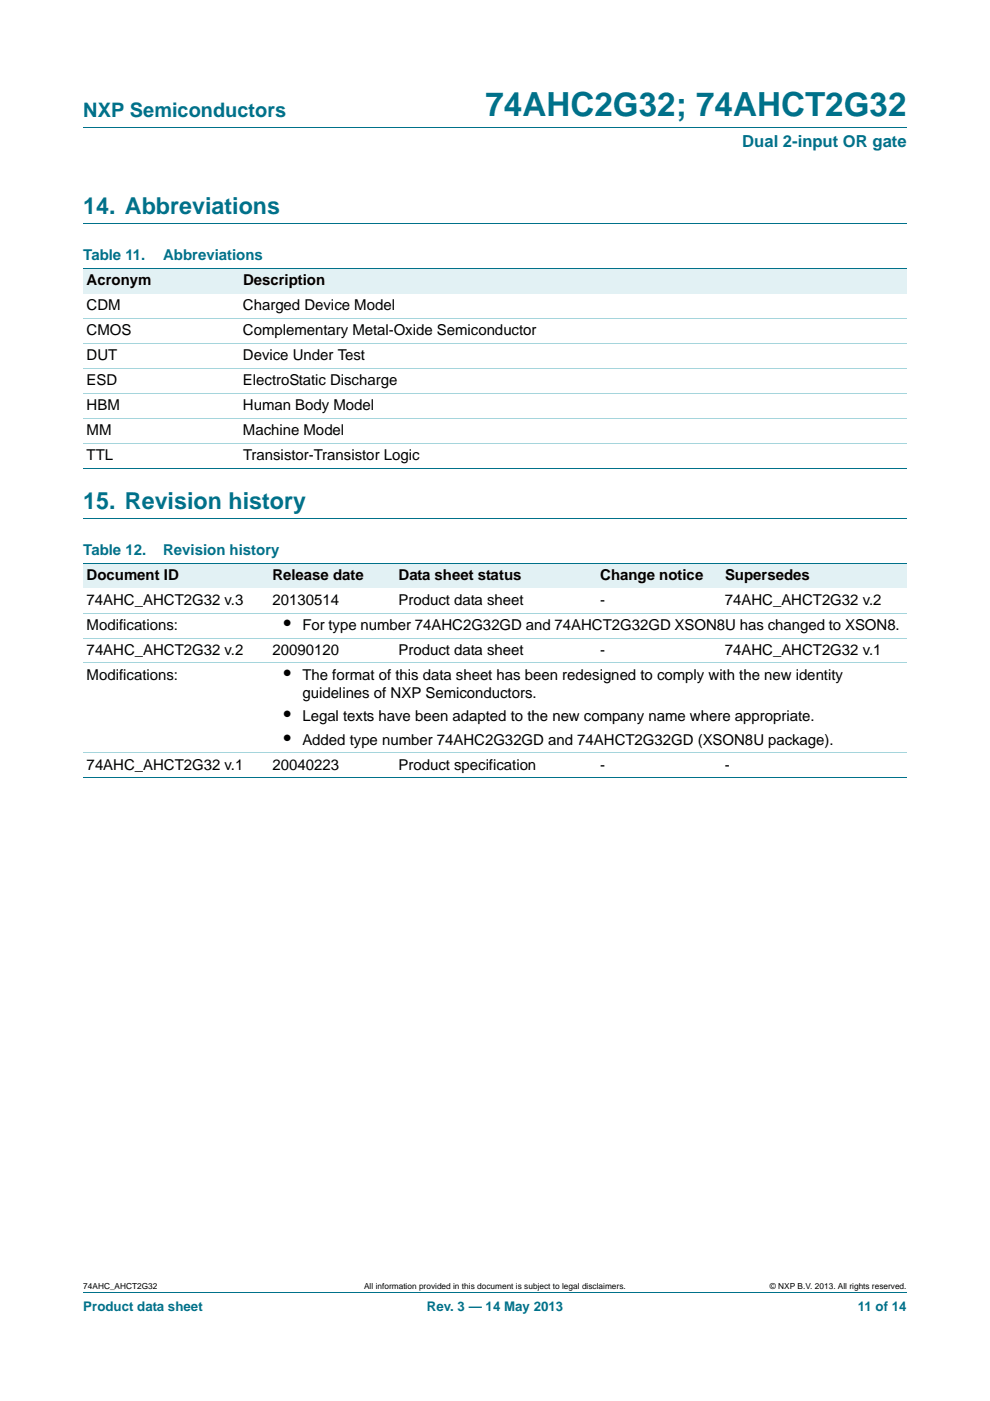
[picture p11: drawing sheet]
<svg xmlns="http://www.w3.org/2000/svg" width="210mm" height="297mm" viewBox="0 0 210 297" stroke-linecap="round" stroke-linejoin="round" font-family="sans-serif">
<defs><g id="words">
<text font-size="7" fill="#00718a" x="103" y="24.6">74AHC2G32; 74AHCT2G32</text>
<g font-size="4.9" fill="#00718a">
<text x="17.7" y="45.4">14. Abbreviations</text>
<text x="17.7" y="107.9">15. Revision history</text>
</g>
<text font-size="4.2" fill="#00718a" x="17.7" y="24.9">NXP Semiconductors</text>
<g font-size="4.2">
<text x="60.2" y="133.5">•</text>
<text x="60.2" y="144.1">•</text>
<text x="60.2" y="152.9">•</text>
<text x="60.2" y="157.9">•</text>
</g>
<text font-size="3.5" fill="#00718a" x="157.4" y="31.1">Dual 2-input OR gate</text>
<g font-size="3.2" fill="#00718a">
<text x="17.7" y="55.2">Table 11.</text>
<text x="34.6" y="55.2">Abbreviations</text>
<text x="17.7" y="117.7">Table 12.</text>
<text x="34.6" y="117.7">Revision history</text>
</g>
<g font-size="3.2">
<text x="18.4" y="65.8">CDM</text>
<text x="18.4" y="60.5">Acronym</text>
<text x="51.5" y="65.8">Charged Device Model</text>
<text x="51.5" y="60.5">Description</text>
<text x="18.4" y="71.1">CMOS</text>
<text x="51.5" y="71.1">Complementary Metal-Oxide Semiconductor</text>
<text x="18.4" y="76.4">DUT</text>
<text x="51.5" y="76.4">Device Under Test</text>
<text x="18.4" y="81.7">ESD</text>
<text x="51.5" y="81.7">ElectroStatic Discharge</text>
<text x="18.4" y="87">HBM</text>
<text x="51.5" y="87">Human Body Model</text>
<text x="18.4" y="92.3">MM</text>
<text x="51.5" y="92.3">Machine Model</text>
<text x="18.4" y="97.5">TTL</text>
<text x="51.5" y="97.5">Transistor-Transistor Logic</text>
<text x="18.4" y="122.9">Document ID</text>
<text x="57.8" y="122.9">Release date</text>
<text x="84.5" y="122.9">Data sheet status</text>
<text x="127.3" y="122.9">Change notice</text>
<text x="153.8" y="122.9">Supersedes</text>
<text x="18.4" y="128.2">74AHC_AHCT2G32 v.3</text>
<text x="57.8" y="128.2">20130514</text>
<text x="84.5" y="128.2">Product data sheet</text>
<text x="127.3" y="128.2">-</text>
<text x="153.7" y="128.2">74AHC_AHCT2G32 v.2</text>
<text x="18.4" y="133.5">Modifications:</text>
<text x="64.1" y="133.5">For type number 74AHC2G32GD and 74AHCT2G32GD XSON8U has changed to XSON8.</text>
<text x="18.4" y="138.8">74AHC_AHCT2G32 v.2</text>
<text x="57.8" y="138.8">20090120</text>
<text x="84.5" y="138.8">Product data sheet</text>
<text x="127.3" y="138.8">-</text>
<text x="153.7" y="138.8">74AHC_AHCT2G32 v.1</text>
<text x="18.4" y="144.1">Modifications:</text>
<text x="64.1" y="144.1">The format of this data sheet has been redesigned to comply with the new identity</text>
<text x="64.1" y="148">guidelines of NXP Semiconductors.</text>
<text x="64.1" y="152.9">Legal texts have been adapted to the new company name where appropriate.</text>
<text x="64.1" y="157.9">Added type number 74AHC2G32GD and 74AHCT2G32GD (XSON8U package).</text>
<text x="18.4" y="163.2">74AHC_AHCT2G32 v.1</text>
<text x="57.8" y="163.2">20040223</text>
<text x="84.5" y="163.2">Product specification</text>
<text x="127.3" y="163.2">-</text>
<text x="153.7" y="163.2">-</text>
</g>
<g font-size="2.8" fill="#00718a">
<text x="17.7" y="277.9">Product data sheet</text>
<text x="90.5" y="277.9">Rev. 3 — 14 May 2013</text>
<text x="182" y="277.9">11 of 14</text>
</g>
<g font-size="1.8">
<text x="17.7" y="273.3">74AHC_AHCT2G32</text>
<text x="77.2" y="273.3">All information provided in this document is subject to legal disclaimers.</text>
<text x="163.3" y="273.3">© NXP B.V. 2013. All rights reserved.</text>
</g>
</g></defs>
<path d="M17.7 27h174.6M17.7 47.4h174.6M17.7 109.9h174.6M17.7 273.9h174.6" fill="none" stroke="#00718a" stroke-width=".21"/>
<g fill="#e2f1f4">
<path d="M17.7 57h33.1v5.3h-33.1z"/>
<path d="M50.8 57h141.5v5.3h-141.5z"/>
<path d="M17.7 119.4h39.4v5.3h-39.4z"/>
<path d="M57.1 119.4h26.7v5.3h-26.7z"/>
<path d="M83.8 119.4h42.8v5.3h-42.8z"/>
<path d="M126.6 119.4h26.5v5.3h-26.5z"/>
<path d="M153.1 119.4h39.2v5.3h-39.2z"/>
</g>
<path d="M17.7 57h174.6M17.7 99.3h174.6M17.7 119.4h174.6M17.7 164.9h174.6" fill="none" stroke="#00718a" stroke-width=".21"/>
<path d="M17.7 67.5h174.6M17.7 72.8h174.6M17.7 78.1h174.6M17.7 83.4h174.6M17.7 88.7h174.6M17.7 94h174.6M17.7 130h174.6M17.7 135.3h174.6M17.7 140.6h174.6M17.7 159.6h174.6" fill="none" stroke="#a5d5dc" stroke-width=".21"/>
<use href="#words"/>
</svg>
